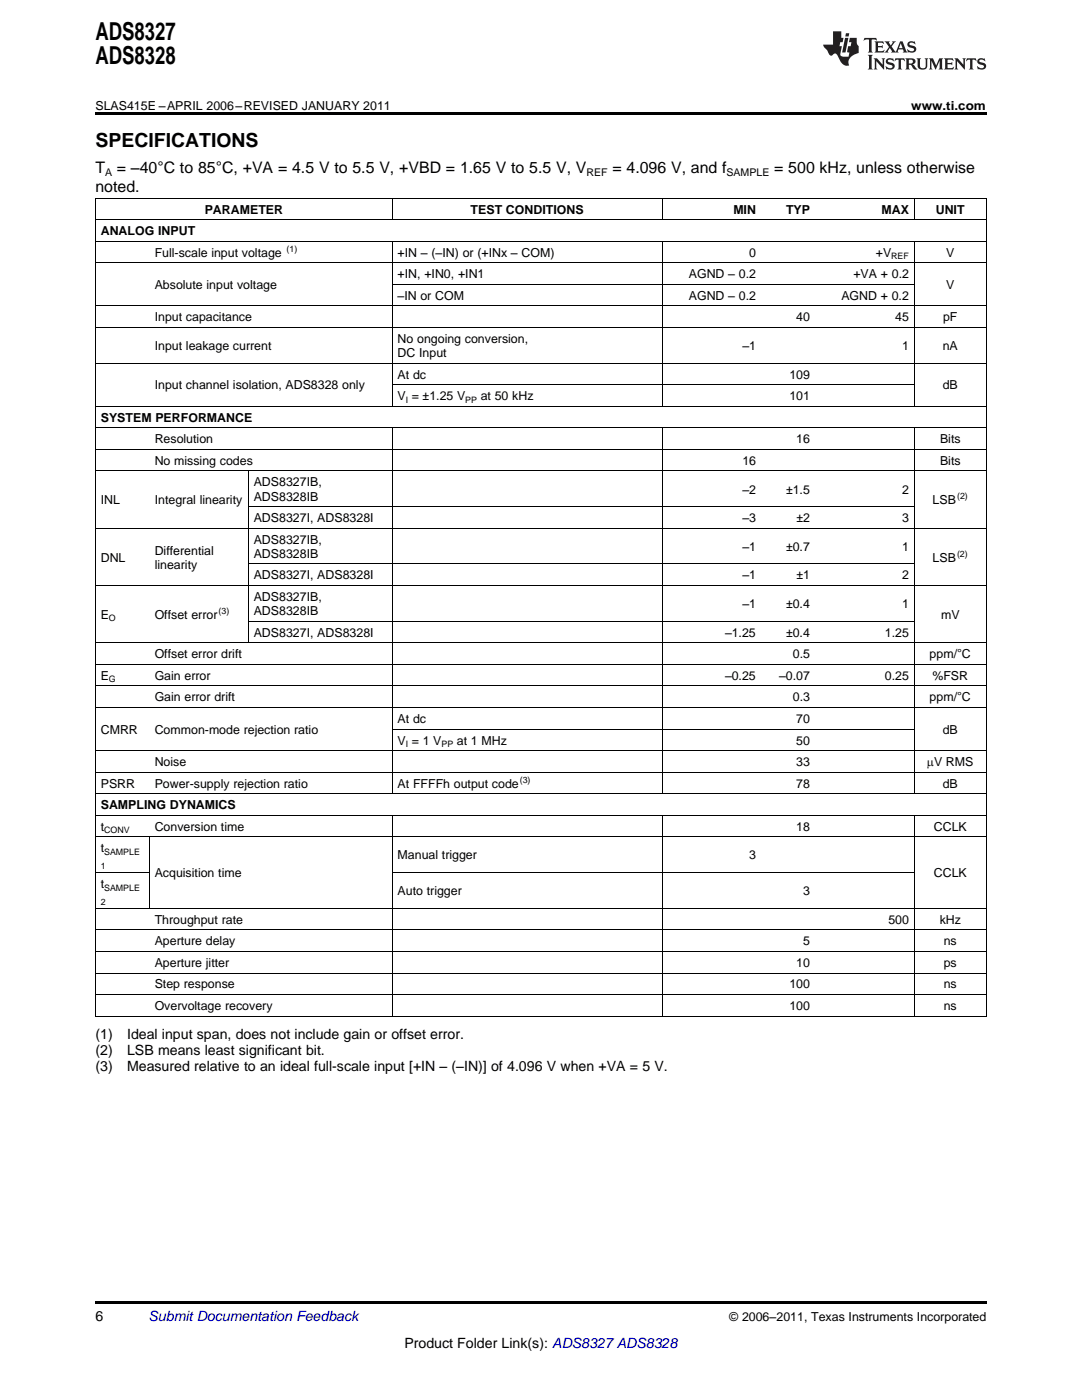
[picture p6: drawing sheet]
<svg xmlns="http://www.w3.org/2000/svg" width="216mm" height="279mm" viewBox="0 0 216 279" stroke-linecap="round" stroke-linejoin="round" font-family="sans-serif">
<defs><g id="words">
<g font-size="4.9">
<text x="19" y="7.9">ADS8327</text>
<text x="19" y="12.8">ADS8328</text>
</g>
<text font-size="3.9" x="19" y="29.3">SPECIFICATIONS</text>
<g font-size="3.2">
<text x="19" y="34.4">T</text>
<text x="23.3" y="34.4">= –40°C to 85°C, +VA = 4.5 V to 5.5 V, +VBD = 1.65 V to 5.5 V, V</text>
<text x="122.2" y="34.4">= 4.096 V, and f</text>
<text x="154.5" y="34.4">= 500 kHz, unless otherwise</text>
<text x="19" y="38.3">noted.</text>
</g>
<g font-size="2.8">
<text x="19" y="207.4">(1)</text>
<text x="25.4" y="207.4">Ideal input span, does not include gain or offset error.</text>
<text x="19" y="210.6">(2)</text>
<text x="19" y="213.8">(3)</text>
<text x="25.4" y="210.6">LSB means least significant bit.</text>
<text x="25.4" y="213.8">Measured relative to an ideal full-scale input [+IN – (–IN)] of 4.096 V when +VA = 5 V.</text>
<text x="19" y="263.6">6</text>
<text x="80.7" y="269">Product Folder Link(s): ADS8327 ADS8328</text>
</g>
<text font-size="2.8" fill="#0000c8" x="29.6" y="263.6">Submit Documentation Feedback</text>
<g font-size="2.5">
<text x="19" y="21.9">SLAS415E –APRIL 2006–REVISED JANUARY 2011</text>
<text x="181.8" y="21.9">www.ti.com</text>
<text x="20.1" y="46.9">ANALOG INPUT</text>
<text x="40.9" y="42.6">PARAMETER</text>
<text x="93.9" y="42.6">TEST CONDITIONS</text>
<text x="146.3" y="42.6">MIN</text>
<text x="156.8" y="42.6">TYP</text>
<text x="175.9" y="42.6">MAX</text>
<text x="186.7" y="42.6">UNIT</text>
<text x="30.9" y="51.2">Full-scale input voltage</text>
<text x="79.3" y="51.2">+IN – (–IN) or (+INx – COM)</text>
<text x="149.5" y="51.2">0</text>
<text x="174.8" y="51.2">+V</text>
<text x="188.8" y="51.2">V</text>
<text x="30.9" y="57.7">Absolute input voltage</text>
<text x="79.3" y="55.5">+IN, +IN0, +IN1</text>
<text x="79.3" y="59.8">–IN or COM</text>
<text x="137.4" y="55.5">AGND – 0.2</text>
<text x="137.4" y="59.8">AGND – 0.2</text>
<text x="167.9" y="59.8">AGND + 0.2</text>
<text x="170.3" y="55.5">+VA + 0.2</text>
<text x="188.8" y="57.7">V</text>
<text x="30.9" y="64.1">Input capacitance</text>
<text x="158.9" y="64.1">40</text>
<text x="178.6" y="64.1">45</text>
<text x="188.2" y="64.1">pF</text>
<text x="30.9" y="69.8">Input leakage current</text>
<text x="79.3" y="68.4">No ongoing conversion,</text>
<text x="79.3" y="71.3">DC Input</text>
<text x="148.1" y="69.8">–1</text>
<text x="180" y="69.8">1</text>
<text x="188.1" y="69.8">nA</text>
<text x="30.9" y="77.7">Input channel isolation, ADS8328 only</text>
<text x="79.3" y="75.6">At dc</text>
<text x="157.5" y="75.6">109</text>
<text x="188.1" y="77.7">dB</text>
<text x="79.3" y="79.9">V = ±1.25 V</text>
<text x="95.9" y="79.9">at 50 kHz</text>
<text x="157.5" y="79.9">101</text>
<text x="20.1" y="84.2">SYSTEM PERFORMANCE</text>
<text x="30.9" y="88.5">Resolution</text>
<text x="158.9" y="88.5">16</text>
<text x="187.6" y="88.5">Bits</text>
<text x="30.9" y="92.8">No missing codes</text>
<text x="148.1" y="92.8">16</text>
<text x="187.6" y="92.8">Bits</text>
<text x="20.1" y="100.6">INL</text>
<text x="30.9" y="100.6">Integral linearity</text>
<text x="50.6" y="97.1">ADS8327IB,</text>
<text x="50.6" y="99.9">ADS8328IB</text>
<text x="148.1" y="98.5">–2</text>
<text x="156.8" y="98.5">±1.5</text>
<text x="180" y="98.5">2</text>
<text x="186.1" y="100.6">LSB</text>
<text x="50.6" y="104.2">ADS8327I, ADS8328I</text>
<text x="148.1" y="104.2">–3</text>
<text x="158.9" y="104.2">±2</text>
<text x="180" y="104.2">3</text>
<text x="20.1" y="112.1">DNL</text>
<text x="30.9" y="110.7">Differential</text>
<text x="30.9" y="113.5">linearity</text>
<text x="50.6" y="108.5">ADS8327IB,</text>
<text x="50.6" y="111.3">ADS8328IB</text>
<text x="148.1" y="109.9">–1</text>
<text x="156.8" y="109.9">±0.7</text>
<text x="180" y="109.9">1</text>
<text x="186.1" y="112.1">LSB</text>
<text x="50.6" y="115.6">ADS8327I, ADS8328I</text>
<text x="50.6" y="119.9">ADS8327IB,</text>
<text x="148.1" y="115.6">–1</text>
<text x="158.9" y="115.6">±1</text>
<text x="180" y="115.6">2</text>
<text x="20.1" y="123.5">E</text>
<text x="30.9" y="123.5">Offset error</text>
<text x="50.6" y="122.8">ADS8328IB</text>
<text x="148.1" y="121.4">–1</text>
<text x="156.8" y="121.4">±0.4</text>
<text x="180" y="121.4">1</text>
<text x="187.8" y="123.5">mV</text>
<text x="30.9" y="131.4">Offset error drift</text>
<text x="50.6" y="127.1">ADS8327I, ADS8328I</text>
<text x="144.7" y="127.1">–1.25</text>
<text x="156.8" y="127.1">±0.4</text>
<text x="158.2" y="131.4">0.5</text>
<text x="176.6" y="127.1">1.25</text>
<text x="185.5" y="131.4">ppm/°C</text>
<text x="20.1" y="135.7">E</text>
<text x="30.9" y="135.7">Gain error</text>
<text x="144.7" y="135.7">–0.25</text>
<text x="155.5" y="135.7">–0.07</text>
<text x="176.6" y="135.7">0.25</text>
<text x="186.1" y="135.7">%FSR</text>
<text x="30.9" y="140">Gain error drift</text>
<text x="158.2" y="140">0.3</text>
<text x="185.5" y="140">ppm/°C</text>
<text x="20.1" y="146.4">CMRR</text>
<text x="30.9" y="146.4">Common-mode rejection ratio</text>
<text x="79.3" y="144.3">At dc</text>
<text x="79.3" y="148.6">V = 1 V</text>
<text x="91.2" y="148.6">at 1 MHz</text>
<text x="158.9" y="144.3">70</text>
<text x="158.9" y="148.6">50</text>
<text x="188.1" y="146.4">dB</text>
<text x="30.9" y="152.9">Noise</text>
<text x="158.9" y="152.9">33</text>
<text x="185" y="152.9">mV RMS</text>
<text x="20.1" y="157.2">PSRR</text>
<text x="20.1" y="161.5">SAMPLING DYNAMICS</text>
<text x="30.9" y="157.2">Power-supply rejection ratio</text>
<text x="79.3" y="157.2">At FFFFh output code</text>
<text x="158.9" y="157.2">78</text>
<text x="188.1" y="157.2">dB</text>
<text x="20.1" y="165.8">t</text>
<text x="30.9" y="165.8">Conversion time</text>
<text x="158.9" y="165.8">18</text>
<text x="186.3" y="165.8">CCLK</text>
<text x="20.1" y="170.1">t</text>
<text x="79.3" y="171.5">Manual trigger</text>
<text x="149.5" y="171.5">3</text>
<text x="20.1" y="177.2">t</text>
<text x="30.9" y="175.1">Acquisition time</text>
<text x="79.3" y="178.6">Auto trigger</text>
<text x="160.3" y="178.6">3</text>
<text x="186.3" y="175.1">CCLK</text>
<text x="30.9" y="184.4">Throughput rate</text>
<text x="177.3" y="184.4">500</text>
<text x="187.5" y="184.4">kHz</text>
<text x="30.9" y="188.7">Aperture delay</text>
<text x="160.3" y="188.7">5</text>
<text x="188.3" y="188.7">ns</text>
<text x="30.9" y="193">Aperture jitter</text>
<text x="30.9" y="197.3">Step response</text>
<text x="157.5" y="197.3">100</text>
<text x="158.9" y="193">10</text>
<text x="188.3" y="193">ps</text>
<text x="188.3" y="197.3">ns</text>
<text x="30.9" y="201.6">Overvoltage recovery</text>
<text x="157.5" y="201.6">100</text>
<text x="188.3" y="201.6">ns</text>
<text x="145.5" y="263.6">© 2006–2011, Texas Instruments Incorporated</text>
</g>
<g font-size="2.1">
<text x="21" y="35.1">A</text>
<text x="117" y="35.1">REF</text>
<text x="145" y="35.1">SAMPLE</text>
</g>
<g font-size="1.8">
<text x="57.2" y="50.2">(1)</text>
<text x="177.8" y="51.7">REF</text>
<text x="81" y="80.4">I</text>
<text x="92.9" y="80.4">PP</text>
<text x="191" y="99.7">(2)</text>
<text x="191" y="111.1">(2)</text>
<text x="21.7" y="124">O</text>
<text x="43.6" y="122.5">(3)</text>
<text x="21.7" y="136.2">G</text>
<text x="81" y="149.1">I</text>
<text x="88.1" y="149.1">PP</text>
<text x="103.7" y="156.2">(3)</text>
<text x="20.8" y="166.3">CONV</text>
<text x="20.1" y="173.4">1</text>
<text x="20.8" y="170.6">SAMPLE</text>
<text x="20.8" y="177.7">SAMPLE</text>
<text x="20.1" y="180.6">2</text>
</g>
</g></defs>
<g fill="#231f20">
<path d="M172.5 7.6l-.1 .5 .4-.2h.6v.1v2.1l-.2 .4h.9l-.2-.4v-2.1l.1-.1h.5l.5 .2-.2-.5zM174.5 8.3l.2 .3v1.5l-.2 .4h1.8l.2-.6a1.04 1.04 0 0 1-1.3 .2v-.7h.6l.3 .2v-.6l-.3 .2h-.6v-.6l.8-.1 .4 .3-.2-.5zM176.5 8.3l.9 1.1-.9 1.1h.8l-.2-.2 .4-.7 .5 .7-.2 .2h1.5l-.2-.2 .2-.4h.9l.1 .4-.2 .2h1l-.3-.3-.7-1.9h-.5l-.9 2-.8-1 .9-1h-.8l.1 .3-.4 .5-.3-.6 .1-.2zM179.7 8.6l.4 1h-.7zM181.3 8.4a.63 .63 0 0 0-.2 .7 .63 .63 0 0 0 .6 .4l.6 .2 .1 .2a.75 .75 0 0 1-.7 .4 .75 .75 0 0 1-.6-.5l.1 .7 .1-.1a1.11 1.11 0 0 0 1.5-.6 1.13 1.13 0 0 0-1.2-.8l-.1-.4a1.04 1.04 0 0 1 1.2 .2l-.2-.5-.2 .1-.4-.2zM173.2 10.9l.2 .4v2.2l-.2 .4h1l-.3-.4v-2.2l.3-.4zM174.3 11.6l.3 .4v1.5l-.3 .4h.8l-.2-.4v-1.3l1.5 1.7v-1.9l.2-.4h-.7l.2 .4v.9l-1.1-1.3zM177 11.8a.62 .62 0 0 0-.2 .7 .62 .62 0 0 0 .6 .4l.6 .1 .1 .3a.76 .76 0 0 1-.7 .3 .76 .76 0 0 1-.7-.4l.2 .7 .1-.1a1.11 1.11 0 0 0 1.5-.6 1.13 1.13 0 0 0-1.2-.8l-.1-.4a1.04 1.04 0 0 1 1.2 .2l-.2-.6-.2 .1-.5-.1zM178.7 11.6l-.2 .6a.61 .61 0 0 1 .8-.3v1.6l-.2 .4h.9l-.2-.4v-1.6a.63 .63 0 0 1 .7 .3l-.1-.6zM180.6 11.6l.3 .4v1.5l-.3 .4h1l-.2-.2-.1-.8 .6 .2a.76 .76 0 0 0 1.2 .7l-1-1a.58 .58 0 0 0 .6-.5 .58 .58 0 0 0-.5-.6zM181.4 11.9h.1a.45 .45 0 0 1 .5 .1 .45 .45 0 0 1 .1 .5l-.8 .2zM182.9 11.6l.2 .2a2.17 2.17 0 0 0 .3 1.9 .99 .99 0 0 0 1.6-.6v-1.1l.2-.4h-.7l.2 .2a1.92 1.92 0 0 1-.2 1.8 .6 .6 0 0 1-.9-.5v-1.1l.2-.4zM185.4 11.6l.2 .4v1.5l-.2 .4h.7l-.2-.4v-1.4l.8 1.8 .8-1.8v1.4l-.2 .4h.9l-.2-.4v-1.5l.2-.4h-.8l-.6 1.5-.6-1.5zM188.4 11.6l.2 .4v1.5l-.2 .4h1.8l.1-.6a1.04 1.04 0 0 1-1.2 .1v-.6h.5l.4 .2v-.6l-.4 .2h-.5v-.7h.8l.3 .3-.1-.6zM190.5 11.6l.2 .4v1.5l-.2 .4h.7l-.2-.4v-1.3l1.5 1.7v-1.9l.2-.4h-.7l.2 .4v.9l-1.1-1.3zM192.9 11.6l-.1 .6a.61 .61 0 0 1 .7-.3l.1 1.6-.3 .4h1l-.3-.4 .1-1.6a.63 .63 0 0 1 .7 .3l-.1-.6zM195.2 11.8a.62 .62 0 0 0-.2 .7 .62 .62 0 0 0 .6 .4l.6 .1 .1 .3a.76 .76 0 0 1-.7 .3 .76 .76 0 0 1-.6-.4l.1 .7 .1-.1a1.11 1.11 0 0 0 1.6-.6 1.13 1.13 0 0 0-1.3-.8l-.1-.4a1.04 1.04 0 0 1 1.2 .2l-.1-.6-.2 .1-.5-.1z"/>
<path d="M166.2 6.3v2.6h-1.9v.4l.8 .9a.91 .91 0 0 0 1 .8 .56 .56 0 0 1 .5-.3 .56 .56 0 0 1 .5 .3l.4 .8a1.53 1.53 0 0 0 1.9 1.2 1.54 1.54 0 0 1 1-2.1l.9-.3v-1.4a1.52 1.52 0 0 1-.4-1.6h-1.3l-.2 .8h.5l-.2 .8h-.5l-.1 1v.2l.4 .1-.2 .8a1.93 1.93 0 0 1-1.6-.3l.3-1.8h-.5l.2-.8h.4l.2-.8h-.4v-1.3zM168.6 7.6l-.6 2.9h.7l.6-2.9zM168.8 6.6l-.1 .7h.6l.2-.7z"/>
</g>
<path d="M19 22.5h177.8v.5h-177.8zM19 259.7h177.8v.5h-177.8z" fill="#000"/>
<g fill="none" stroke="#000" stroke-width=".2">
<path d="M19 39.5h177.8M19.1 39.6v163.2M78.2 39.6v4.3M132.1 39.6v4.3M182.4 39.6v4.3M196.8 39.6v163.2M19 52.4h177.8M19 48.1h177.8M19 43.8h177.8M78.2 48.2v32.9M78.3 56.7h104.2M132.1 48.2v32.9"/>
<path d="M182.4 48.2v32.9M19 72.5h177.8M19 65.4h177.8M19 61h177.8M78.3 76.8h104.2M19 94h177.8M19 89.7h177.8M19 85.4h177.8M19 81.1h177.8M49.5 94.1v34.2M78.2 85.4v73.1M132.1 85.4v73.1"/>
<path d="M182.4 85.4v73.1M19 116.9h177.8M19 105.4h177.8M49.6 112.6h132.9M49.6 101.1h132.9M19 136.9h177.8M19 132.6h177.8M19 128.3h177.8M49.6 124h132.9M19 158.4h177.8M19 154.1h177.8M19 149.8h177.8"/>
<path d="M19 141.2h177.8M78.3 145.5h104.2M19 174.1h10.8M19 167h177.8M19 162.7h177.8M29.8 167.1v14.2M78.2 162.8v40M78.3 174.1h104.2M132.1 162.8v40M182.4 162.8v40M19 198.5h177.8M19 194.2h177.8"/>
<path d="M19 189.9h177.8M19 185.6h177.8M19 181.3h177.8M19 202.8h177.8"/>
</g>
<use href="#words"/>
</svg>
